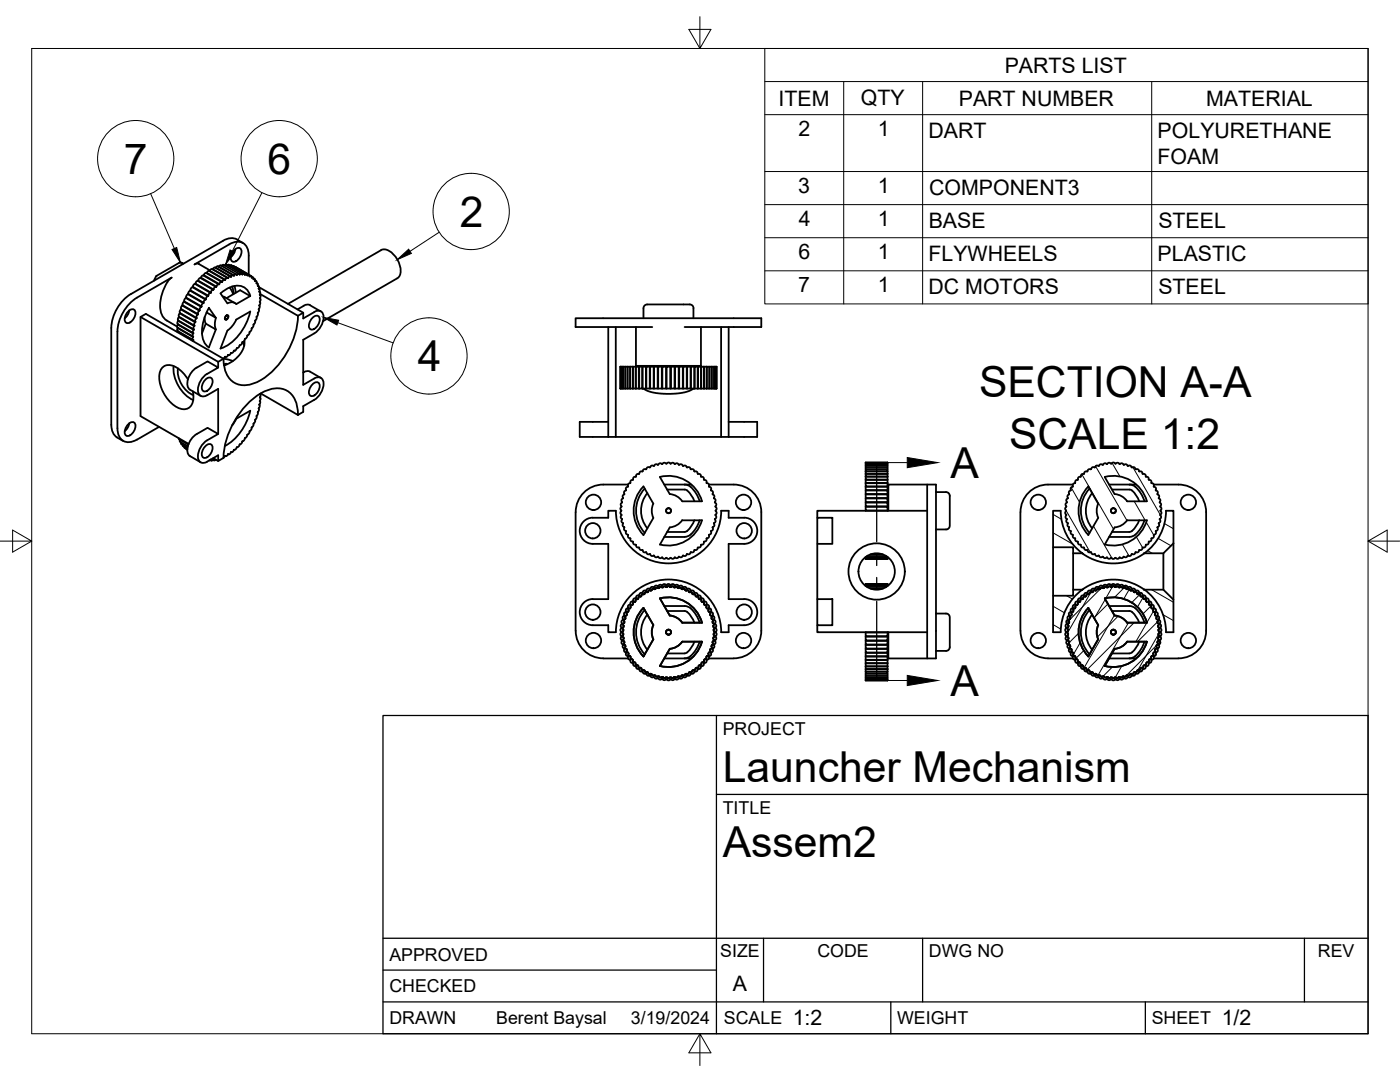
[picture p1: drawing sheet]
<svg xmlns="http://www.w3.org/2000/svg" width="279mm" height="216mm" viewBox="0 0 279 216" stroke-linecap="round" stroke-linejoin="round" font-family="sans-serif">
<defs><g id="words">
<g font-size="8.5">
<text x="24.7" y="34.7">7</text>
<text x="53.4" y="34.7">6</text>
<text x="91.8" y="45.3">2</text>
<text x="83.4" y="74.1">4</text>
<text x="195.4" y="79.3">SECTION A-A</text>
<text x="201.4" y="89.6">SCALE 1:2</text>
<text x="189.7" y="95.4">A</text>
<text x="189.7" y="138.8">A</text>
<text x="144.3" y="156">Launcher Mechanism</text>
<text x="144.3" y="171">Assem2</text>
</g>
<g font-size="4.3">
<text x="200.5" y="14.5">PARTS LIST</text>
<text x="155.4" y="21.1">ITEM</text>
<text x="171.8" y="21">QTY</text>
<text x="191.3" y="21.1">PART NUMBER</text>
<text x="240.7" y="21.1">MATERIAL</text>
<text x="159.4" y="27.2">2</text>
<text x="175.2" y="27.2">1</text>
<text x="185.3" y="27.5">DART</text>
<text x="231" y="27.5">POLYURETHANE</text>
<text x="231" y="32.6">FOAM</text>
<text x="159.3" y="38.5">3</text>
<text x="175.2" y="38.5">1</text>
<text x="185.4" y="38.8">COMPONENT3</text>
<text x="159.4" y="45.1">4</text>
<text x="175.2" y="45.1">1</text>
<text x="185.3" y="45.4">BASE</text>
<text x="231.2" y="45.4">STEEL</text>
<text x="159.3" y="51.8">6</text>
<text x="175.2" y="51.8">1</text>
<text x="185.3" y="52">FLYWHEELS</text>
<text x="231" y="52">PLASTIC</text>
<text x="159.3" y="58.4">7</text>
<text x="175.2" y="58.4">1</text>
<text x="185.3" y="58.7">DC MOTORS</text>
<text x="231.2" y="58.7">STEEL</text>
<text x="146.3" y="197.7">A</text>
<text x="158.2" y="204.6">1:2</text>
<text x="243.8" y="204.6">1/2</text>
</g>
<g font-size="3.5">
<text x="144.3" y="146.6">PROJECT</text>
<text x="144.3" y="162.3">TITLE</text>
<text x="77.7" y="191.7">APPROVED</text>
<text x="143.7" y="191">SIZE</text>
<text x="163.1" y="191">CODE</text>
<text x="185.4" y="191">DWG NO</text>
<text x="263" y="191">REV</text>
<text x="77.7" y="198">CHECKED</text>
<text x="77.7" y="204.4">DRAWN</text>
<text x="99" y="204.4">Berent Baysal</text>
<text x="125.9" y="204.4">3/19/2024</text>
<text x="144.5" y="204.4">SCALE</text>
<text x="179" y="204.4">WEIGHT</text>
<text x="229.8" y="204.4">SHEET</text>
</g>
</g></defs>
<!-- layer: Visible -->
<g fill="none" stroke="#000" stroke-width=".36">
<path d="M27.3 59.4a8.5 8.5 0 0 0-3.9 6.7M34.2 55.4l-6.9 4M34.3 55.4a7.7 7.7 0 0 0-2 7.4l.6 .9 2.4 1.5M36.6 52.6l-.7-.2-4.7 2.7-.5 .9M37.1 59.5l3.1 1.7-.3 .3v.4M37.1 59.5l-.3 .2v.4M37.1 59.4l3.1 1.8M37.5 58.7l3.1 1.8-.3 .3-.1 .4M37.5 58.7l-.3 .3-.1 .4M37.5 58.6l3.1 1.8M37.6 58.6l-.1 .1M38 58l-.3 .2-.1 .4"/>
<path d="M38 57.9l3.1 1.8M38 57.9l3 1.9-.3 .2-.1 .5M38.4 57.3l-.3 .2-.1 .4M38.4 57.3l3.1 1.8M38.5 57.2l3.1 1.8M38.8 52.8l6.9-4a2.38 2.38 0 0 1 2.8-.3 2.38 2.38 0 0 1 1.1 2.5v3.8M38.8 52.8l.9-.2 2.2 1.4M38.9 56.7l-.3 .1-.2 .5M39 56.6l3.1 1.8M39 56.6l3 1.8-.3 .2-.1 .4M39.5 56l3 1.8M39.5 56l-.3 .2-.2 .4"/>
<path d="M39.5 56l3.1 1.8M40 55.5l3.1 1.8-.3 .1-.2 .3M40.1 55.4l3.1 1.8M40.1 55.4l-.4 .2-.2 .4M40.6 55l3.1 1.7M40.6 55h-.3l-.2 .4M40.7 54.9l-.1 .1M41.3 54.5l3 1.7M41.3 54.4l-.1 .1M41.5 59.1l-.3 .2-.2 .5M41.6 59l-.1 .1M41.8 54.1l3 1.7"/>
<path d="M41.8 54.1h-.3l-.2 .3M41.9 54.1l3 1.7M42.3 53.7l3.1 1.8M42.3 53.7h-.2l-.3 .4M42.5 53.7l3 1.8M42.5 53.7h-.1M42.5 53.7l.2-.3h.2l3.1 1.8M42.6 57.8l-.3 .2-.3 .4M42.6 57.8h.1M43.1 53.4l3 1.8M43.1 53.4h-.1M43.1 53.4l.4-.3 3.2 1.9 .3-.3 .3 .1"/>
<path d="M43.7 56.7l-.3 .1-.3 .5M43.8 56.7h-.1M44 58.5a4.2 4.2 0 0 1 4.7-1.2l.9 1 .4 .8-2.8 1.6a1.39 1.39 0 0 0-1.8-.2zM44.1 53l3 1.7M44.1 53l-.5 .2M44.2 53l.4-.2 3.1 1.8M44.3 56.3l-3.1-1.8-.4 .2-.1 .2 3.1 1.8M44.4 56.2l-.1 .1a.42 .42 0 0 0-.5 .4M44.4 59.1l.5 .2M44.8 52.9l.4-.1 3 1.8M44.9 59.3l2 1.2M44.9 55.9a.38 .38 0 0 0-.5 .3"/>
<path d="M45 55.8l-.1 .1M45.4 52.9l.3-.1 3 1.8M45.6 55.5h-.4l-.2 .3M45.8 57.4l.4 .6 .3 .7M46.1 55.2h-.3l-.3 .3M46.2 52.9l3 1.8M46.2 52.9l-.3 .1M46.3 57.2l.3 1.5M46.5 53.1l3.2 1.7M46.7 55a.42 .42 0 0 0-.6 .2M46.8 57.1l.2 1.3M46.8 49.9a.79 .79 0 0 1 1.4 0 2.01 2.01 0 0 1-1.7 2.3 1.32 1.32 0 0 1 0-2z"/>
<path d="M47 49.7l-.3 .7-.6 .9M47 53.3l3.1 1.8M47.2 54.8h.1M47.3 47.8l1.2 .7M47.3 47.8a2.73 2.73 0 0 0-2.8 .2l-18.4 10.7a8.6 8.6 0 0 0-3.9 6.7v19.4a2.76 2.76 0 0 0 1.2 2.5M47.8 54.7l.1 .1M47.9 54.8l-.3-.2-.3 .2M48.3 54.8l-.1-.2-.3 .2M48.4 54.8h.1M48.4 54.8l.3-.2 .2 .2M48.8 54.8h.1M48.9 54.8l.3-.1 .2 .2"/>
<path d="M49.3 54.9h.1M49.4 55l.3-.2 .1 .3M49.8 55.1v.1M49.8 55.1h.3l.1 .3h.3l.1 .3M49.9 59.1l-2-1.2-2.7 1.6M50.2 55.2l.3 .2M50.6 55.6l.2 .1M50.6 55.7h.3v.4l.3 .1v.4M50.9 56l.2 .1M51.2 56.5l.2 .1M51.2 56.6h.3v.5l.2 .1-.1 .4M51.4 57l.2 .1"/>
<path d="M51.6 57.6l.2 .1M51.6 57.6l.2 .2-.1 .4M51.7 57.3l8.8 5.1v1.1l2.2-1.3a1.13 1.13 0 0 1 1.3-.1 1.13 1.13 0 0 1 .6 1.2 4.1 4.1 0 0 1-1.9 3.2l-2.2 1.3v9l2.2-1.3a1.13 1.13 0 0 1 1.3-.1 1.13 1.13 0 0 1 .6 1.2 4.1 4.1 0 0 1-1.9 3.2l-2.2 1.2v1.2l-1 .6-7.5-4.3M51.8 58.2l.1 .1M51.8 58.2l.1 .2v.5M51.8 58.2h.1M51.8 58.8a.51 .51 0 0 1 .1 .7M51.9 59.5v.1M51.9 59.6l.1 .2-.2 .4M51.9 58.7l7.6 4.3 1-.6M76 49.9l-18.5 10.7M76 49.9a2.48 2.48 0 0 1 2.9 1.3 3.9 3.9 0 0 1 .7 4l-15.1 8.9"/>
<path d="M23.4 66.1v19.4a2.39 2.39 0 0 0 1.2 2.5 2.39 2.39 0 0 0 2.7-.3l4.4-2.5M25.6 62.1a.79 .79 0 0 1 1.4 0 2.01 2.01 0 0 1-1.7 2.4 1.32 1.32 0 0 1 0-2.1zM25.8 61.9l-.2 .7-.7 .9M28 63.2l15.5 9M34.7 73a7.2 7.2 0 0 0 3.9 6.8M35.4 66l3.1 1.8M35.5 65.5l3.1 1.7-.2 .4 .2 .2M35.5 65.4h.1M35.5 65.5l-.2 .3 .1 .2M35.5 64.8l3.1 1.7-.2 .4 .2 .3M35.5 66.1l3.1 1.8-.1 .1M35.5 66.1l-.1 .2"/>
<path d="M35.5 64.7l-.2 .4 .1 .2 3.1 1.8M35.5 73.5a5.3 5.3 0 0 0 3.1 5.3M35.6 63.9l3.1 1.8M35.6 64l-.2 .4 .1 .3 3 1.7M35.6 64l3.1 1.8M35.7 63.3l-.2 .3 .1 .4M35.7 63.3l3.1 1.8M35.7 63.2l3.1 1.8M35.9 62.5l3.1 1.8M35.9 62.5v-.4l.2-.4 3.1 1.8M35.9 62.5l-.2 .4v.4M35.9 62.4l3.1 1.8"/>
<path d="M36.1 61.7l3.1 1.7M36.2 61.6l-.1-.3 .3-.3 3.1 1.7-.3 .4v.4M36.4 60.9l3.1 1.8M36.4 60.9v.1M36.7 60.2l3.1 1.8-.3 .3v.4M36.7 60.2l-.2 .3v.4M36.8 60.1l3 1.8M36.8 60.1l-.1 .1M37.5 75.7a5.3 5.3 0 0 0-4-2.9 2.09 2.09 0 0 0-1.7 2.5 7.2 7.2 0 0 0 4.2 6.2 1.92 1.92 0 0 0 2.6-1.9l-.1-1.5M37.9 77.8l2.1 1.2M38.6 67.8v.1M38.7 65.8a.48 .48 0 0 0-.1 .7"/>
<path d="M38.7 65.7v.1M38.8 65a.43 .43 0 0 0-.1 .7M39.2 63.5l-.2 .4v.4a.46 .46 0 0 0-.2 .6M39.2 73.4l2.2-1.3 2.1 1.2a6.6 6.6 0 0 0-3.3 2.4 2.97 2.97 0 0 0-.4 3 1.14 1.14 0 0 0 1.6 .2M39.2 73.4a3.9 3.9 0 0 0-1.7 3.8l.4 .6M39.5 62.7h.1M39.9 61.9l-.1 .1M40.9 63.2l.2 1.4M41 75.7a.79 .79 0 0 1 1.4 0 2.01 2.01 0 0 1-1.7 2.4 1.32 1.32 0 0 1 0-2zM41.1 64.6l2 1.1-1.4 3.6M41.1 64.6l-.8 1.9M41.3 78.9l2.2-1.3v9"/>
<path d="M41.7 61.4l1.4 2-1.9-1.1M41.7 61.4a7.7 7.7 0 0 0-.9 7l.9 .9M43.1 63.4l-.1 .5a2.7 2.7 0 0 0 .1 1.8M44.6 71.6l-1.1 .6v1.1M44.7 72.7l.3 .1M44.9 71.2l-.3 .3M45 71.2h.1M45 63.1l.4-.2 .2 .2-.2 .5-.4 .2-.1-.3zM45.3 72.7l-.2-.1-.3 .1M45.5 70.9l-.3 .3h-.2M45.5 70.8l.1 .1M46.1 70.5l-.3 .3-.3 .1"/>
<path d="M46.5 72.1l-1.9-.5-15.5-9-1.1 .6v19.8l9.7 5.6M47.1 63.8l2.9-1.6a10.2 10.2 0 0 1-6 7.3l1.4-3.6 1-.9zM47.3 69.4a.71 .71 0 0 1-.7 .6l-.2 .4h-.2M48.3 68.3l-.7 1-.3 .1M48.5 68.3l.2 .7M48.8 68l-.2 1.4-.7 1.3-1.5 1.4-1.7 .8M48.8 67.7l-.1 .4-.4 .2M49.8 66.3l-.1 .4-.8 1M50.9 64v.4l-.3 .4-.1 .4-.7 1.1M50.9 63.9v.1M51.4 62.5l.1 .3-.6 1.1M51.6 61.7l.1 .3-.3 .5"/>
<path d="M51.7 61l.1 .3-.2 .4M51.8 61h.1M51.8 60.9v.1M51.8 60.3a.4 .4 0 0 1 0 .6M51.8 60.3h.1M51.8 78.6l.1 .1M51.8 78.7l.2 .2-.1 .4a.55 .55 0 0 1-.1 .7M51.8 78.6v.1M51.9 79.3v.1M59.5 63a16.4 16.4 0 0 1-7.5 12.9 4.8 4.8 0 0 1-6.2-.3 6.1 6.1 0 0 1-1.2-4M60.6 61l-1.2 .7M61.9 74.2l2.1 1.2"/>
<path d="M61.9 60.9l2.1 1.2M61.9 74.2a1.32 1.32 0 0 0-1.4 .1M61.9 60.9a1.31 1.31 0 0 0-1.3 .1M62.4 76.7a.79 .79 0 0 1 1.4 0 2.01 2.01 0 0 1-1.7 2.3 1.32 1.32 0 0 1 0-2zM62.4 63.4a.79 .79 0 0 1 1.4 0 2.01 2.01 0 0 1-1.7 2.4 1.32 1.32 0 0 1 0-2.1zM121.4 65.3v21.9M122.9 65.3v21.9M123.8 77.5h.2M123.8 73.2h.2M123.8 73.2v4.3M124 77.5h.2M124 73.2h.2"/>
<path d="M124 73.2v4.3M124.2 77.5h.3M124.2 73.2h.3M124.2 73.2v4.3M124.5 77.5h.4M124.5 73.2h.4M124.5 73.2v4.3M124.9 77.5h.4M124.9 73.2h.4M124.9 73.2v4.3M125.3 73.2h.5M125.3 73.2v4.3"/>
<path d="M125.8 77.5h.1M125.8 73.2h.5M125.8 73.2v4.3h-.5M125.8 73.2v4.3M126.3 77.5h.1M126.3 73.2h.6M126.3 73.2v4.3h-.5M126.3 73.2v4.3M126.9 77.5h.1M126.9 73.2h.6M126.9 73.2v4.3h-.6M126.9 73h13"/>
<path d="M126.9 65.3v7.7M126.9 73.2v4.3M126.9 73l.2 .2M127.5 77.5h.1M127.6 73.2h.6M127.6 73.2l-.1 4.3h-.6M127.6 73.2v4.3M128.2 77.5h.1M128.2 73.2h.7M128.2 73.2v4.3h-.6M128.2 73.2v4.3M128.4 77.5l.8 .5 1.1 .3 2.6 .3 3.3-.2 1.4-.4 .8-.5"/>
<path d="M128.4 63.5v-2a1.21 1.21 0 0 1 1.6-.8h6.4a1.93 1.93 0 0 1 1.9 .5l.1 2.3M129 73.2l-.1 4.3h-.7M129.7 73.2h-.7l-.1 4.3M129.8 73.2l-.1 4.3h-.7M130.2 65.3h-15.3v-1.8h37v1.8h-15.3M130.5 73.2h-.7l-.1 4.3M130.5 73.2v4.3h-.7M131.3 73.2h-.8v4.3M131.4 73.2h-.1v4.3h-.8M132.1 73.2h-.7v4.3h-.1M132.2 73.2h-.1v4.3h-.7M132.9 73.2h-.7v4.3h-.1"/>
<path d="M133 77.5h.8M133 73.2h-.1v4.3h-.7M133.8 73.2h.1v4.3h-.1zM133.8 73.2h-.8v4.3h-.1M133.9 73.2h.7M134.7 73.2h-.1v4.3h-.7M135.4 73.2h-.7v4.3h-.1M135.6 73.2h-.2v4.3h-.7M136.3 73.2h-.7v4.3h-.2M136.4 73.2l-.1 4.3h-.7M137.1 73.2h-.7l-.1 4.3M137.1 73.2v4.3h-.7"/>
<path d="M137.8 73.2h-.7v4.3M137.9 77.5h.7M137.9 73.2l-.1 4.3h-.7M138.6 73.2h-.7l-.1 4.3M138.6 73.2h.1M138.6 73.2v4.3M138.6 77.5h.6M139.2 73.2h-.6v4.3M139.2 73.2h.1M139.2 73.2v4.3M139.3 77.5h.6M139.9 73.2h-.6l-.1 4.3"/>
<path d="M139.9 73.2h.1M139.9 65.3v7.7M139.9 73.2v4.3M139.9 73l-.2 .2M140 77.5h.5M140.5 73.2h-.5l-.1 4.3M140.5 73.2h.1M140.5 73.2v4.3M140.5 77.5h.5M141 73.2h-.5v4.3M141 73.2h.1M141 73.2v4.3"/>
<path d="M141.1 77.5h.4M141.5 77.5h.4M141.5 73.2h.4M141.5 73.2h-.4l-.1 4.3M141.5 73.2v4.3M141.9 77.5h.4M141.9 73.2h.4M141.9 73.2v4.3M142.3 77.5h.3M142.3 73.2h.3M142.3 73.2v4.3M142.6 77.5h.2"/>
<path d="M142.6 73.2h.2M142.6 73.2v4.3M142.8 77.5h.2M142.8 73.2h.2M142.8 73.2v4.3M143 73.2v4.3M143.9 65.3v21.9M145.4 65.3v21.9M23.3 87.3l1.3 .7M25.6 84.6a.79 .79 0 0 1 1.4 0 2.01 2.01 0 0 1-1.7 2.4 1.32 1.32 0 0 1 0-2zM25.8 84.5l-.2 .7-.7 .8M35.7 87.4v.2l1.9 1.1"/>
<path d="M35.9 87.7v.4M35.9 88.1l1.6 .9M36.1 88.2l.1 .4 1.2 .7M36.4 88.7l.1 .3M36.5 89l.9 .5M36.8 89.2v.2M36.8 89.4l.6 .3M37.1 89.5l.1 .1M37.2 89.6l.2 .1M41 89a.79 .79 0 0 1 1.4 0 2.01 2.01 0 0 1-1.7 2.4 1.32 1.32 0 0 1 0-2zM42 91.8l.2 .1M42 91.7l-.3 .2"/>
<path d="M42.5 91.8l.2 .1M42.6 91.4l.9 .6M42.6 91.7l-.3 .2-.3-.2M43.1 91.7l-.3 .2-.2-.2M44.9 91l-.3 .3M45.5 90.6l.1 .1M46.1 90.3l-.3 .3h-.2a.53 .53 0 0 1-.7 .4h.1M46.7 89.7v.1M46.7 89.7a.65 .65 0 0 1-.6 .6l.1-.1M47.2 89.3l-.2 .4h-.3M49.3 86.8l-.1 .4-.3 .2-.7 1.1-.3 .1-.3 .5-.4 .2M49.9 82l-2.7 1.6-.9 1.3"/>
<path d="M50 81.9a10.8 10.8 0 0 1-5.1 7.1M50.2 85.3l-.5 1.2-.4 .3M50.6 84.6l-.1 .4-.3 .3M50.6 84.5v.1M51.6 81.5l.1 .3-.5 1.1v.5l-.6 1.1M51.7 80.8l.1 .3-.2 .4M51.8 80.8h.1M51.8 80.7v.1M51.8 80.1a.4 .4 0 0 1 0 .6M51.8 80l.1 .1M59.5 82.8a4.8 4.8 0 0 0-3.4-5.3 7.6 7.6 0 0 0-5.9 2.3 16.8 16.8 0 0 0-5.6 11.6l-1.1 .6v-1.2l-2.1 1.3a1.13 1.13 0 0 1-1.4 .2 1.13 1.13 0 0 1-.5-1.2 4.1 4.1 0 0 1 1.8-3.2l2.2-1.3-2.1-1.2-2.2 1.2a3.8 3.8 0 0 0-1.7 3.8l.4 .6 2.1 1.2M121.4 84.2h-5.7v3h5.7"/>
<path d="M121.4 87.2h24M124.3 99.4a.61 .61 0 0 0-.2 .9 .54 .54 0 0 0-.1 .8 .56 .56 0 0 0 0 .9 .56 .56 0 0 0 0 .8M124.6 98.7l-.3 .2 .1 .5M125.3 96.7h-4.9a5.5 5.5 0 0 0-5.5 5.5M125.4 97a.61 .61 0 0 0-.5 .9 .54 .54 0 0 0-.3 .7M126.3 95.7a.62 .62 0 0 0-.5 .7l-.4 .2v.4M126.9 95.1a.52 .52 0 0 0-.5 .6M128.4 97.1l2 3.4-.3 1.4 .3 1.4M128.4 97.1a7 7 0 0 0 0 9.7l2-3.4M128.7 97.5a6.5 6.5 0 0 0 0 8.8M128.9 93.7a.54 .54 0 0 0-.7 .4 .56 .56 0 0 0-.7 .5l-.4 .1-.2 .4M129 93.6h-.1"/>
<path d="M129.2 98.4a5.5 5.5 0 0 0 0 7M130.5 93a.56 .56 0 0 0-.8 .3l-.5-.1-.2 .4M130.5 92.9l-.1 .1M131.7 95.2a7 7 0 0 1 8.4 4.8h-4a3.3 3.3 0 0 0-2.4-1.4l-2-3.4M132.1 92.6a.55 .55 0 0 0-.8 .1l-.4-.1-.3 .3M132.2 92.6h-.1M132.6 96.7h5.4M133 92.5a.54 .54 0 0 0-.8 .1M133.1 97.7h3.5M133.8 92.5h.1M133.8 92.5l-.4-.2-.3 .2M133.9 92.5a.53 .53 0 0 1 .8 .1 .54 .54 0 0 1 .9 .2 .53 .53 0 0 1 .8 .2"/>
<path d="M136.4 93a.55 .55 0 0 1 .8 .3 .52 .52 0 0 1 .7 .3M136.6 97.7a3.4 3.4 0 0 1 2 2.3M136.6 96.7l.7 .1 .5 .4M137.8 97.1l1.1 1.4 .7 1.5M137.9 93.7a.51 .51 0 0 1 .7 .4M138.6 94.1a.52 .52 0 0 1 .7 .5M139.3 94.6l.4 .1 .2 .4M139.9 95.1a.52 .52 0 0 1 .6 .6M140.5 95.7v.1M140.5 95.8a.54 .54 0 0 1 .6 .6 .51 .51 0 0 1 .4 .7M141.5 96.7h4.9a5.5 5.5 0 0 1 5.5 5.5v23.7a5.5 5.5 0 0 1-5.5 5.5h-4.9M141.5 97.1l.4 .3v.4"/>
<path d="M141.9 97.8v.1M141.9 97.9a.51 .51 0 0 1 .3 .7M142.2 98.7a.55 .55 0 0 1 .3 .8l.3 .3-.1 .4M145.4 84.2h5.7v3h-5.7M172.8 99.5v.7h4.3v.1M172.8 99.4l4.3 .1v.7M172.8 98.7v.7l4.3 .1M172.8 98.6l4.3 .1v.7M172.8 97.9v.7l4.3 .1M172.8 97.8l4.3 .1v.7M172.8 97.1v.7l4.3 .1M172.8 96.4v.6l4.3 .1"/>
<path d="M172.8 95.8v.6h4.3M172.8 95.1v.6l4.3 .1M172.8 94.6v.5h4.3M172.8 92.3v1.7h4.3v-1.7M172.8 92.3h4.3M172.8 94.5v.1M172.8 95.1h.1M172.8 95.7v.1M172.8 96.4h.1M172.8 97v.1M172.8 97.1h4.3M172.8 96.4h4.3"/>
<path d="M172.8 95.8h4.3M172.8 95.1h4.3M172.8 94.6h4.3M172.8 93.6h4.3M172.8 93.2h4.3M172.8 92.9h4.3M172.8 92.6h4.3M172.8 92.4h4.3M177.1 97.1v.7M177.1 96.4v.6M177.1 95.8v.6M177.1 95.1v.6"/>
<path d="M177.1 94.6v.5M177.1 94.5v-.5h-4.3v.5l4.3 .1M177.3 96.7l-.2 .2M185 96.7v34.7M186.8 98.2h2.1l.5 .2 .1 .5v6.3l-.5 .4h-2.2M213.4 98.7a.54 .54 0 0 0-.3 .8 .54 .54 0 0 0-.2 .8 .54 .54 0 0 0-.1 .8l-.2 .4 .2 .4M214.1 96.7h-4.9a5.5 5.5 0 0 0-5.5 5.5l-.1 23.7a5.5 5.5 0 0 0 5.6 5.5h4.9M215.1 95.7a.62 .62 0 0 0-.6 .7 .54 .54 0 0 0-.4 .7 .54 .54 0 0 0-.4 .8 .54 .54 0 0 0-.4 .7M215.7 95.1a.52 .52 0 0 0-.6 .6M216.3 94.5a.52 .52 0 0 0-.6 .6M217 94.1h-.5l-.1 .4M217.2 97.1l2 3.4-.3 1.4 .3 1.4"/>
<path d="M217.2 97.1a7 7 0 0 0 0 9.7M217.5 97.5a6.5 6.5 0 0 0 0 8.8M218 98.4a5.5 5.5 0 0 0 0 7M219.2 93a.56 .56 0 0 0-.8 .3 .55 .55 0 0 0-.7 .3 .55 .55 0 0 0-.7 .5M220.1 92.7a.63 .63 0 0 0-.9 .3M220.5 95.2l1.9 3.4M220.5 95.2a7 7 0 0 1 8.4 4.8M221.3 96.7h5.5M221.7 92.5a.54 .54 0 0 0-.8 .1l-.4-.2-.3 .3M221.7 92.5a.61 .61 0 0 1 .9 0l.5-.2 .3 .3M221.9 97.7h3.5a3.4 3.4 0 0 1 2 2.3M222.5 98.6l1.4 .4 1 1h4"/>
<path d="M223.4 92.6h.1M223.5 92.6a.54 .54 0 0 1 .8 .2 .53 .53 0 0 1 .8 .2M225.1 93a.55 .55 0 0 1 .8 .3 .52 .52 0 0 1 .8 .3M225.4 96.7h.3a4.7 4.7 0 0 1 2.7 3.3M226.7 93.7a.52 .52 0 0 1 .7 .4 .52 .52 0 0 1 .7 .5M228.1 94.6l.4 .1 .2 .4M228.6 95.1a.52 .52 0 0 1 .6 .6M229.2 95.7a.59 .59 0 0 1 .6 .7M229.8 96.4l.4 .2v.4M230.2 97l.1 .1M230.3 96.7h4.9a5.5 5.5 0 0 1 5.5 5.5v23.7a5.5 5.5 0 0 1-5.5 5.5h-4.9M230.3 97.1a.5 .5 0 0 1 .4 .8"/>
<path d="M230.7 97.9l.3 .2v.4M231 98.6h.1M231 98.7a.52 .52 0 0 1 .3 .8M231.3 99.5l.3 .3-.2 .4M114.9 102.2v23.7M118.3 103.3a2.61 2.61 0 0 0-2.6 2.6 2.61 2.61 0 0 0 2.6 2.6h3.1v11h-3.1a2.6 2.6 0 0 0-2.6 2.7 2.6 2.6 0 0 0 2.6 2.6h3.1v1.4h1.5M122.9 101.9h-1.5v1.4h-3.1M122.9 101.9a10.5 10.5 0 0 0 10.5 10.5 10.5 10.5 0 0 0 10.5-10.5M124 102.8a.52 .52 0 0 0 .2 .8 .54 .54 0 0 0 .1 .9M124.4 104.5a.52 .52 0 0 0 .2 .8 .54 .54 0 0 0 .3 .7 .54 .54 0 0 0 .5 .8M125.4 106.8a.52 .52 0 0 0 .4 .7 .55 .55 0 0 0 .5 .6M126.3 119.9a.62 .62 0 0 0-.5 .8l-.4 .1v.5"/>
<path d="M126.4 108.1a.52 .52 0 0 0 .5 .6 .53 .53 0 0 0 .7 .6 .55 .55 0 0 0 .7 .5M126.9 119.7l-.2 .4M127 119.6h.2M127.1 119.6l-.3 .1M127.3 119.5l-.1 .1M127.3 119.5v.1M127.3 119.5h.1M127.4 119.3v.2M127.9 119h-.3l-.2 .2M127.9 119h.1M128 119h-.1M128 118.9v.1"/>
<path d="M128 118.9h.1M128.2 118.3a.56 .56 0 0 0-.7 .5 .53 .53 0 0 0-.6 .6l-.4 .1-.1 .4M128.2 118.6l-.2 .3M128.3 109.8l.2 .4h.4M128.3 118.6h.1M128.3 118.5l-.1 .1M128.5 118.6h-.1M128.5 118.6h.1M128.7 118.3v.1M128.7 118.4l-.2 .2M128.9 117.9a.53 .53 0 0 0-.7 .4M128.9 110.2h.1"/>
<path d="M129 117.8l-.1 .1M129 110.2l.2 .4 .5-.1M129.2 118.2l-.3-.1-.2 .2M129.3 118.1l-.1 .1M129.4 117.9l-.1 .2M129.6 117.8l-.2 .1M129.6 117.8h.4M129.7 110.5v.1M129.8 110.6a.5 .5 0 0 0 .7 .3M130.1 117.7l-.1 .1M130.5 117.2a.58 .58 0 0 0-.8 .3h-.5l-.2 .3M130.6 110.9a.5 .5 0 0 0 .8 .2l.3 .3 .4-.2"/>
<path d="M130.7 117.6h-.2a.26 .26 0 0 0-.2-.1 .26 .26 0 0 0-.2 .2M130.8 117.5l-.1 .1M131.2 117.3h.1M131.2 117.3h-.3l-.1 .2M131.3 117l-.4-.1-.3 .3M131.3 117.3l.1 .1M131.4 117.4h.1M131.5 117.3l-.1 .1M131.6 117.3h-.1M131.7 117.2l-.1 .1M131.7 119.4a7 7 0 0 1 8.4 4.9l-4-.1-1-.9-1.4-.5zM131.9 117.1l-.2 .1"/>
<path d="M131.9 117.1h.1M132 117.1l.1 .1M132.1 111.2h.1M132.1 116.8a.55 .55 0 0 0-.8 .2M132.2 116.8h-.1M132.2 111.3a.52 .52 0 0 0 .8 0 .54 .54 0 0 0 .9 0M132.2 117.2h.1M132.4 117.1l-.2 .1M132.4 117.1v.1M132.6 107.1h4M132.7 117h-.3M132.7 117h.1"/>
<path d="M132.8 117l.1 .1M133 117.1h-.1M133.1 106.2h3.5M133.2 117.1l-.2 .1M133.2 117v.1M133.5 116.9l-.2 .1M133.5 116.9l.3 .3M133.8 117.1h.1M133.9 116.7a.63 .63 0 0 0-1 0l-.4-.2-.3 .3M133.9 116.7a.49 .49 0 0 1 .8 .1 .54 .54 0 0 1 .8 .2M134 117l-.1 .1M134.1 117l.3 .2"/>
<path d="M134.1 117h-.1M134.4 117.1l.1 .1M134.5 117.2h.1M134.9 117.1h.2M134.9 117.1l-.4 .1M135.1 117.1l.1 .1M135.1 117.2l.1 .1M135.2 117.3h.1M135.4 117.4h.1M135.6 117l.4-.1 .3 .3M135.9 117.3l-.5 .1M135.9 117.3l.1 .1"/>
<path d="M135.9 117.3l.1 .2M136 117.5h.1M136.1 117.6h.1M136.1 103.8h4M136.3 117.2a.58 .58 0 0 1 .8 .3 .53 .53 0 0 1 .8 .4M136.4 117.5l-.3 .1M136.5 117.5h.1M136.5 117.5h-.1M136.6 117.5l.1 .2M136.7 117.7l.1 .1M136.8 117.8h.2M137.1 110.6a.54 .54 0 0 1-.8 .3 .52 .52 0 0 1-.9 .2 .55 .55 0 0 1-.8 .2l-.3 .2-.4-.2"/>
<path d="M137.1 117.8l-.1 .1M137.1 110.5v.1M137.2 117.8h.2M137.2 117.8h-.1M137.4 117.8v.1M137.4 117.9l.1 .2M137.5 118.1l.1 .1M137.8 106.7l-.5 .3-.7 .1M137.9 110.2a.52 .52 0 0 1-.7 .3M137.9 118.1l.2 .1M137.9 117.9a.5 .5 0 0 1 .7 .4M137.9 118.1l-.3 .1"/>
<path d="M138.1 118.2v.1M138.1 118.3v.1M138.1 118.4l.1 .1M138.2 118.5l.1 .1M138.3 118.6h.1a.25 .25 0 0 1 .3 0 .25 .25 0 0 1 .1 .3M138.6 109.8l-.2 .4h-.5M138.6 103.8a3.4 3.4 0 0 1-2 2.3M138.6 109.7l-.1 .1M138.6 118.3a.52 .52 0 0 1 .7 .5M138.8 118.9h.1M138.8 118.9l.1 .1M138.9 119h.1"/>
<path d="M138.9 119l.5 .1v.3l.3 .2M139.3 109.2a.52 .52 0 0 1-.7 .5M139.3 118.8l.4 .1 .2 .4M139.6 103.8l-.7 1.6-1.1 1.3M139.8 119.6h-.2M139.8 119.6l.2 .1v.2M139.9 119.3a.59 .59 0 0 1 .6 .7M139.9 108.8l-.2 .4h-.4M140 119.9v.1M140.1 103.8a7 7 0 0 1-8.4 4.8l2-3.4 1.4-.4 1-1M140.5 108.1a.52 .52 0 0 1-.6 .6M140.5 108.1h.1"/>
<path d="M141.5 106.7a.58 .58 0 0 1-.5 .8l-.1 .4-.4 .1M141.9 106v.5l-.4 .2M141.9 105.9v.1M142.7 100.2a.61 .61 0 0 1 .1 .9l.2 .4-.2 .4M142.7 103.6a.54 .54 0 0 1-.2 .9 .53 .53 0 0 1-.3 .8l.1 .4-.4 .2M142.8 102.8a.5 .5 0 0 1-.1 .8M142.8 101.9v.1M142.8 102a.51 .51 0 0 1 0 .8M143.9 101.9h1.5v1.4h3.1M148.5 108.5h-3.1v11h3.1M148.5 119.5a2.61 2.61 0 0 1 2.6 2.6 2.61 2.61 0 0 1-2.6 2.7M148.5 103.3a2.61 2.61 0 0 1 2.6 2.6 2.61 2.61 0 0 1-2.6 2.6"/>
<path d="M163.1 119.5h3v5.3h-3zM163.1 103.3h3v5.2h-3zM163.1 108.5v11M172.8 111.4v.1M172.8 111.2v.2M172.8 111.1v.1M172.8 101.1v.8h4.3M172.8 101v.1h4.3v.8M172.8 100.3v.7h4.3v.1M172.8 100.2v.1h4.3v.7M172.8 116.6v.1M172.8 116.7v.1"/>
<path d="M172.8 116.8v.1M172.8 101.9h.1M172.8 111.5h4.3M172.8 116.6h4.3M172.8 111.4h4.3M172.8 111.2h4.3M172.8 116.7h4.3M172.8 116.8h4.3M173 111h3.9M173 117.1h3.9M173.7 110.6h2.5M173.7 117.4h2.5"/>
<path d="M177.1 111.4v.1M177.1 111.2v.2M177.1 111.1v.1M177.1 116.6v.1M177.1 116.7v.1M177.1 116.8v.1M177.3 101.9v-5.2h9.5v34.7h-9.5M185 101.9h-21.9v1.4M210.2 109.2v9.7M211.7 101.9h-1.5v7.3h4v1.2h1.8l.8 .6 1.7 .7 1.4 .5 1.4 .2h1.8l1.8-.3 1.9-.8 1.5-.9M211.7 101.9a10.5 10.5 0 0 0 4.3 8.5M212.8 101.9v.1"/>
<path d="M212.8 102a.53 .53 0 0 0 0 .8M212.8 102.8a.52 .52 0 0 0 .1 .8 .54 .54 0 0 0 .2 .9 .55 .55 0 0 0 .3 .8 .54 .54 0 0 0 .3 .7 .54 .54 0 0 0 .4 .8 .53 .53 0 0 0 .5 .7 .55 .55 0 0 0 .5 .6M214.2 110.4v7.3M215.1 108.1a.52 .52 0 0 0 .6 .6M215.7 119.3a.61 .61 0 0 0-.6 .7 .55 .55 0 0 0-.6 .7l-.4 .1v.5M215.7 108.8a.52 .52 0 0 0 .6 .5M215.8 119.6h.1M215.8 119.6l-.2 .4M216 117.6a10.5 10.5 0 0 0-4.3 8.5M216.2 119.3v.1l-.3 .2M216.2 119.1v.1M216.3 118.8a.52 .52 0 0 0-.6 .5"/>
<path d="M216.4 109.3l.1 .4h.5M216.7 119l-.5 .2M216.7 119h.1M216.8 118.7v.2M216.8 118.9l-.1 .1M217 109.7v.1M217 118.3l-.5 .1-.1 .3M217 109.8a.51 .51 0 0 0 .8 .4l.2 .4 .4-.1M217.3 118.6l-.3-.1-.2 .2M217.4 118.5l-.1 .1M217.4 118.3v.1M217.5 118.4l-.1 .1"/>
<path d="M217.7 118.1l.2 .1M217.8 118.1l-.3 .2M218.1 118.1l-.1 .1M218.2 117.9l-.1 .2M218.4 117.8h.3M218.4 117.8l-.2 .1M218.4 110.5l.1 .1M218.5 110.6a.5 .5 0 0 0 .8 .3 .52 .52 0 0 0 .8 .2M218.7 117.8v.1M218.9 117.7l-.2 .1M218.9 117.6v.1M219.2 103.4l-2 3.4"/>
<path d="M219.2 117.5l.2 .1M219.2 117.5l-.3 .1M219.3 117.2a.59 .59 0 0 0-.9 .3 .55 .55 0 0 0-.7 .4 .53 .53 0 0 0-.7 .4M219.5 117.6h.1M219.6 117.5h-.1M220 117l-.4-.1-.3 .3M220 117.3a.25 .25 0 0 0-.2 0 .25 .25 0 0 0-.2 .2M220.1 117.3l.1 .1M220.1 117h-.1M220.2 111.1a.52 .52 0 0 0 .8 .1l.3 .3 .4-.2M220.2 117.4h.1M220.3 117.3l-.1 .1"/>
<path d="M220.4 117.3h-.1M220.4 117.2v.1M220.7 117.1h.1M220.7 117.1l-.3 .1M221.3 117l-.2 .2-.4-.1M221.3 117h.3M221.3 107.1h4.1M221.6 117l.1 .1M221.7 116.7a.52 .52 0 0 0-.8 .1l-.4-.1-.3 .3M221.7 111.3a.53 .53 0 0 0 .8 0M221.8 117.1h-.1M221.9 106.2h3.5"/>
<path d="M222 117l-.3 .2M222 117h.3M222.4 117l.1 .1M222.5 116.7a.53 .53 0 0 0-.8 0M222.5 116.7a.54 .54 0 0 1 .9 .1M222.8 117l-.2 .1M222.9 117h-.1M222.9 117h.3M223.1 117.1l.1 .1M223.2 117.1l.2 .1M223.4 116.8h.1M223.4 117.2h.1"/>
<path d="M223.4 111.3a.54 .54 0 0 1-.9 0M223.5 111.2h-.1M223.5 116.8a.52 .52 0 0 1 .8 .2M223.7 117.1l-.2 .1M223.7 117.1l.2 .1M223.9 117.2l.1 .1M224.1 117.3h.1M224.3 117l.4-.1 .3 .3M224.4 117.3l-.2 .1-.2-.1M224.5 117.2l-.1 .1M224.5 117.2l.2 .3M224.8 117.5l.1 .1"/>
<path d="M224.9 103.8h4M224.9 117.6h.2a.24 .24 0 0 1 .2-.1 .24 .24 0 0 1 .2 .2M224.9 103.8l-1 1-1.4 .4M225 117.2a.6 .6 0 0 1 .9 .3 .52 .52 0 0 1 .8 .4M225.5 117.7l.3 .1M225.8 117.9l.2-.1 .2 .1M225.8 110.6a.54 .54 0 0 1-.8 .3 .52 .52 0 0 1-.8 .2l-.3 .3-.4-.2M225.9 110.5l-.1 .1M226.2 117.9l.1 .2M226.3 118.1l.1 .1M226.4 118.2l.3-.1 .2 .2M226.7 110.2a.52 .52 0 0 1-.8 .3"/>
<path d="M226.7 117.9a.5 .5 0 0 1 .7 .4M226.9 118.4l.1 .2M226.9 118.3v.1M227.1 118.6h.1M227.2 118.6l.1-.1 .2 .2M227.3 109.8l-.2 .4h-.4M227.4 103.8a3.4 3.4 0 0 1-2 2.3M227.4 118.3a.52 .52 0 0 1 .7 .5M227.5 118.7l.1 .2M227.6 118.9v.1M227.6 119h.3M227.7 119h.1"/>
<path d="M227.9 119l.3 .2 .1 .3M228.1 109.2a.6 .6 0 0 1-.8 .6M228.1 118.8a.53 .53 0 0 1 .6 .6l.4 .1 .1 .4M228.3 119.5v.1M228.3 119.5l.1 .1M228.3 117.7l-1.5-1-1.9-.7-1.8-.3h-1.8l-1.4 .2-1.4 .4-1.7 .8-.8 .6h-1.8v1.2h-4v7.3h1.5M228.4 117.6l3.8 .1 2 2v6.5h-1.5a10.4 10.4 0 0 0-4.3-8.6zM228.4 103.8a5 5 0 0 1-2.7 3.3h-.3M228.5 119.6h-.1M228.5 119.6l.3 .1-.1 .2M228.8 119.9v.2M228.9 103.8a7 7 0 0 1-8.4 4.8l1.9-3.4"/>
<path d="M229.2 119.9a.59 .59 0 0 1 .6 .8M229.2 108.1a.54 .54 0 0 1-.5 .7l-.2 .4h-.4M229.8 107.4a.59 .59 0 0 1-.6 .7M230.2 106.8v.4l-.4 .2M230.3 106.7l-.1 .1M230.7 105.9a.5 .5 0 0 1-.4 .8M231 105.3v.4l-.3 .2M231.3 104.4a.59 .59 0 0 1-.3 .9M231.4 100.2a.61 .61 0 0 1 .2 .9 .51 .51 0 0 1 0 .9M231.4 103.6l.2 .5-.3 .3M231.6 102.8a.5 .5 0 0 1-.2 .8M231.6 102a.51 .51 0 0 1-.1 .8"/>
<path d="M232.2 110.4v7.3M234.2 108.4v-6.5h-1.5a10.4 10.4 0 0 1-4.3 8.5M234.2 108.4l-2 2h-3.9M234.2 108.4v11.3M114.9 125.9a5.5 5.5 0 0 0 5.5 5.5h4.9M122.9 126.1a10.5 10.5 0 0 1 10.5-10.5 10.5 10.5 0 0 1 10.5 10.5M124.1 124.5a.53 .53 0 0 0-.1 .8 .54 .54 0 0 0 0 .9 .56 .56 0 0 0 0 .8 .56 .56 0 0 0 .2 .9 .53 .53 0 0 0 .1 .8M124.2 124.4l-.1 .1M124.2 126.1v.1M124.2 126.2l.1 .1M124.2 126.9l.1 .2M124.2 126.3l.2 .1"/>
<path d="M124.2 125.3l.1 .2M124.3 125.5l.1 .3M124.3 126l-.1 .1M124.3 125.2h-.1M124.3 127.1l.2 .1M124.3 123.6a.53 .53 0 0 0-.1 .8M124.4 124.7l.1 .2-.2 .3M124.4 125.9l-.2 .1M124.4 124.5v.2M124.4 128.7l-.1 .4 .3 .3M124.4 127.6v.3M124.4 126.4v.1"/>
<path d="M124.4 126.5l-.2 .3M124.4 127.9l.1 .1M124.4 125.8v.1M124.5 127.3v.1M124.5 127.4l-.1 .2M124.5 128.3v.3l.2 .1M124.5 127.9l.1 .4M124.6 129.4v.1M124.6 124v.3l-.2 .2M124.6 128.3l-.1 .1M124.6 129.5a.54 .54 0 0 0 .4 .8 .54 .54 0 0 0 .4 .7M124.7 128.7l.2 .3-.1 .1"/>
<path d="M124.8 123.2v.3M124.8 129.1v.3l.3 .1M124.8 123.5l-.1 .1a.27 .27 0 0 0-.2 .2 .27 .27 0 0 0 .1 .2M124.9 122a.59 .59 0 0 0-.3 .9l-.3 .3 .1 .4M125.1 129.5v.3M125.1 122.8l-.3 .1v.3M125.1 129.8v.3l.2 .1M125.1 122.5v.3M125.3 121.4l-.4 .2 .1 .4M125.3 130.2l.2 .2M125.3 122.1l-.2 .2v.2M125.4 121.3l-.1 .1"/>
<path d="M125.4 131a.52 .52 0 0 0 .4 .7l.1 .4 .4 .2M125.4 122.1h-.1M125.4 121.7l.1 .1M125.4 121.6v.1M125.5 130.5a.34 .34 0 0 0 .3 .5l.1 .1M125.5 121.9l-.1 .2M125.5 121.8v.1M125.5 130.4v.1M125.5 121.5l-.1 .1M125.6 121.4h.1M125.6 121.4l-.1 .1M125.8 131.3l.5 .4"/>
<path d="M125.9 131.1l-.1 .2M125.9 131v.1M126.1 120.8l-.3 .1 .1 .3-.2 .2M126.3 120.4v.2M126.3 132.3v.1M126.3 120.6l-.2 .2M126.3 132l.2 .1M126.3 131.9v.1M126.3 131.7v.2M126.3 120.3v.1M126.4 132.4a.52 .52 0 0 0 .5 .6M126.5 120.1l-.2 .2"/>
<path d="M126.6 132.1l-.1 .1M126.6 132.1l.2 .2M126.7 120.1h-.2M126.7 120.1h.1M126.8 132.3v.1M126.8 132.5l.1 .1M126.8 132.6l.3 .1M126.9 132.4l-.1 .1M126.9 133a.53 .53 0 0 0 .7 .5 .52 .52 0 0 0 .7 .5l.2 .4h.4M127 132.7h.3l.1 .4M127.4 133l.2 .2 .4 .2M128 133.3l.2 .4"/>
<path d="M128.2 133.7h.1M128.4 133.7l-.1 .1M128.4 133.7h.1M128.4 131a7 7 0 0 1 0-9.7l2 3.4-.3 1.4 .3 1.5-2 3.4M128.5 133.7l.1 .1M128.6 133.8l.1 .1a.24 .24 0 0 0 .1 .2 .24 .24 0 0 0 .3 0M128.7 121.7a6.5 6.5 0 0 0 0 8.9M128.9 134.4l.1 .1M129 134.5a.53 .53 0 0 0 .8 .3 .53 .53 0 0 0 .7 .3M129.2 134.1h-.1M129.2 134.1l.3 .4 .4-.1M129.2 122.6a5.5 5.5 0 0 0 0 7.1"/>
<path d="M129.9 134.4l.1 .1M130 134.5l.1 .1M130.1 134.6l.2 .2 .3-.1 .2 .1M130.6 135.1a.55 .55 0 0 0 .8 .2l.3 .3 .4-.1M130.8 134.8l.1 .1M130.9 134.9l.3 .1M131.3 135h-.1M131.4 134.9l.5 .3M131.4 134.9h-.1M132 135.2h-.1M132.1 135.5h.1M132.2 135.5l.3 .2 .4-.2"/>
<path d="M132.4 135.1h-.3l-.1 .1M132.4 135.1v.2M132.4 135.2l.3 .1M132.6 131.4h5.4M132.6 120.9h4M132.8 135.2l-.1 .1M132.9 135.1l.3 .1M132.9 135.5h.1M132.9 135.1v.1M133.1 135.5l.3 .3 .4-.3M133.1 130.4h3.5M133.1 121.9h3.5"/>
<path d="M133.2 135.2v.1M133.3 135.3h.2M133.7 129.5l1.4-.5 1-1h4a7 7 0 0 1-8.4 4.9zM133.9 135.5h-.1M133.9 135.1l-.4 .2M133.9 135.1l.1 .1M134 135.2v.1M134.4 135.1l-.1 .2h-.3M134.4 135.1h.3l.1 .1M134.8 135.2h.3M135.3 135h.6M135.3 135l-.2 .2"/>
<path d="M136 134.9l-.1 .1M136.4 134.8l-.2-.1-.3 .2M136.4 134.8h.1M136.6 134.8h-.1M136.6 121.9a3.4 3.4 0 0 1 2 2.4M136.6 120.9l.7 .1 .5 .4M136.9 134.4l-.3 .3M136.9 134.4h.1M137 134.5h.1M137.1 134.5h.1M137.4 134.4l-.2 .1M137.4 134.4h.1"/>
<path d="M137.6 134.1l-.2 .3M137.7 134.1h.1M137.7 134.1h.2M137.8 130.9l-.5 .3-.7 .2M137.8 121.4l1.1 1.3 .7 1.6M137.9 134.4a.6 .6 0 0 1-.8 .4 .55 .55 0 0 1-.8 .3 .55 .55 0 0 1-.9 .2 .54 .54 0 0 1-.8 .2l-.3 .2-.4-.2M138.1 134.1h-.2M138.2 133.8l-.1 .3M138.3 133.7l-.1 .1M138.4 133.7l.1 .1M138.4 133.7h-.1M138.6 128a3.4 3.4 0 0 1-2 2.4"/>
<path d="M138.6 134a.51 .51 0 0 1-.7 .4M138.8 133.3v.3l-.3 .1M139.3 133.5a.52 .52 0 0 1-.7 .5M139.4 132.8l-.1 .4-.5 .2M139.6 128l-.7 1.6-1.1 1.3M139.9 133l-.2 .4-.4 .1M140 132.4v.1M140 132.5l-.1 .2-.5 .1M140 132.3v.1M140 120l.1 .1M140.1 120.1h.1M140.1 120.1h.3l.1 .3"/>
<path d="M140.2 132.1l-.2 .2M140.5 131.7v.2M140.5 131.9l-.1 .2h-.2M140.5 132.3a.59 .59 0 0 1-.6 .7M140.5 120.4v.2l.2 .2M140.5 120a.5 .5 0 0 1 .5 .7l.5 .1v.5M140.7 120.8l.3 .1-.1 .3 .2 .2M140.9 131.1l.1 .2M141 131v.1M141 131.3l-.5 .4M141.1 121.4h.1M141.1 130.9l-.2 .2"/>
<path d="M141.3 121.4v.1M141.3 121.5l.1 .1M141.4 130.7l-.3 .2M141.4 121.7v.4M141.4 130.6v.1M141.4 121.6v.1M141.4 122.1h.1M141.5 121.3v.1M141.5 122.1l.2 .1M141.5 130.9a.58 .58 0 0 1-.5 .8l-.1 .4-.4 .2M141.5 130.2l-.1 .2v.2M141.5 121.4l.4 .2v.4"/>
<path d="M141.7 122.2v.5l.3 .2M141.7 130.1l-.2 .1M141.9 122v.1M141.9 130.3v.4l-.4 .2M141.9 130.2v.1M141.9 122.1a.51 .51 0 0 1 .3 .8 .53 .53 0 0 1 .3 .8l.3 .3-.1 .4M142 123.4v.1M142 128.9v.5M142 128.8v.1M142 122.9v.5M142 129.4l-.3 .2v.5M142 123.5l.3 .2"/>
<path d="M142.1 128.7l-.1 .1M142.2 128.3l.1 .1M142.2 129.5l.1 .4-.4 .3M142.2 128v.3M142.2 124.3l.3 .2M142.2 124v.3M142.2 129.4v.1M142.3 123.7v.1M142.3 128.6l-.2 .1M142.3 127.9l-.1 .1M142.3 128.3v.1M142.3 128.4v.2"/>
<path d="M142.3 123.8l-.1 .2M142.3 127.4l.2 .2-.1 .3M142.3 127.3v.1M142.4 127.9l-.1 .1M142.4 124.5l-.1 .4 .2 .3M142.5 127.1l-.2 .1M142.5 125.2h.1M142.5 125.5l-.1 .2a.57 .57 0 0 1 0 .9l.2 .2M142.6 125.3l-.1 .2M142.6 126.9v.1M142.6 127l-.1 .1M142.7 124.4v.1"/>
<path d="M142.7 127.9a.51 .51 0 0 1-.2 .8l.1 .4-.4 .3M142.7 124.5a.52 .52 0 0 1 .1 .8l.2 .4-.2 .4M142.8 126.1v.1M142.8 126.2a.54 .54 0 0 1 0 .8 .51 .51 0 0 1-.1 .9M148.5 124.8h-3.1v1.4h-1.5M163.1 124.8v1.4h21.9M172.8 126.2h4.3M172.8 126.2v.7h4.3v-.7M172.8 126.9v.1h4.3v-.1M172.8 127v.8h4.3v-.8M172.8 127.8v.1h4.3v-.1M172.8 127.9v.7h4.3v-.7"/>
<path d="M172.8 128.6h4.3M172.8 128.7v.7h4.3v-.7M172.8 129.4h4.3M172.8 129.5v.7h4.3v-.7M172.8 130.2h4.3M172.8 130.3v.6M172.8 130.9h4.3M172.8 131v.7M172.8 131.7h4.3M172.8 131.7v.6M172.8 132.3h4.3M172.8 132.4v.5"/>
<path d="M172.8 132.9h4.3M172.8 133v.5M172.8 133.5h4.3M172.8 133.5v.5h4.3v-.5M172.8 135.7v-1.7h4.3v1.7M172.8 135.7h4.3M172.8 134.5h4.3M172.8 134.9h4.3M172.8 135.2h4.3M172.8 135.4h4.3M172.8 135.6h4.3M177.1 130.3v.6"/>
<path d="M177.1 131v.7M177.1 131.7v.6M177.1 132.4v.5M177.1 133v.5M177.3 126.2v5.2l-.2-.2M186.8 122.4h2.2l.3 .2 .2 .5v6.3l-.6 .5h-2.1M212.8 126.1v.1M212.8 126.2a.56 .56 0 0 0 0 .8 .55 .55 0 0 0 .1 .9 .54 .54 0 0 0 .2 .8l-.1 .4 .4 .3M212.9 124.5a.55 .55 0 0 0-.1 .8l-.2 .4 .2 .4M212.9 124.4v.1M213 126.9l.1 .2M213 125.5l.2 .2-.2 .5 .2 .4-.2 .2"/>
<path d="M213 125.3l.1 .2M213.1 127.1l.2 .1M213.1 124.6l.2 .3M213.1 127.7l.1 .2M213.2 124.5l-.1 .1M213.2 127.9l.1 .1M213.2 127.3l.1 .1M213.3 124.9l-.3 .3M213.3 127.4l-.2 .3M213.3 124.4l-.2 .1M213.3 128.3l.2 .4M213.3 127.9l.1 .1"/>
<path d="M213.3 129.4l.1 .1M213.4 128l-.1 .4M213.4 124.3h-.1M213.4 129.5a.53 .53 0 0 0 .3 .8 .54 .54 0 0 0 .4 .7 .53 .53 0 0 0 .5 .7l.1 .4 .4 .2M213.5 128.7l.1 .2M213.5 123.1l.1 .3M213.5 129.2l.2 .3M213.6 123.5l-.3 .2 .1 .6M213.6 123.4v.1M213.6 128.9l-.1 .3M213.7 122a.61 .61 0 0 0-.4 .9 .56 .56 0 0 0-.2 .8l-.3 .3 .1 .4M213.7 122.9l-.2 .2"/>
<path d="M213.8 129.5l.1 .2-.1 .2M213.8 122.4l.1 .2-.1 .2M213.8 122.3v.1M213.8 129.9h.1M213.8 130l.4 .2v.4M214.1 121.4l-.4 .2v.4M214.1 121.3v.1M214.2 122.1l-.4 .2M214.2 121.7l-.1 .4M214.2 121.6v.1M214.2 130.6l.1 .2M214.3 130.8l.2 .1"/>
<path d="M214.3 121.5l-.1 .1M214.3 121.4h.2M214.3 121.4v.1M214.5 130.9l.1 .2M214.6 120.9l.1 .3-.2 .2M214.6 131.3l.5 .4M214.6 131.1v.2M214.6 131v.1M214.9 120.8l-.3 .1M215.1 120.4v.1l-.2 .3M215.1 132.3a.61 .61 0 0 0 .6 .7M215.1 131.9l.3 .2"/>
<path d="M215.1 131.7v.2M215.4 132.1l.2 .2M215.5 120.1l-.3 .1-.1 .2M215.5 120.1h.1M215.6 120l-.1 .1M215.6 132.3v.1M215.6 132.5l.2 .2 .4 .1M215.6 132.4v.1M215.7 133a.52 .52 0 0 0 .6 .5M216.2 132.8v.3M216.2 133v.1M216.2 133.1l.6 .3"/>
<path d="M216.4 133.5l.1 .4 .5 .1M216.8 133.3v.1M216.8 133.4v.1M216.8 133.5l.3 .2M217 134a.62 .62 0 0 0 .8 .5 .54 .54 0 0 0 .7 .3 .56 .56 0 0 0 .8 .3 .55 .55 0 0 0 .8 .2M217.2 133.7l-.1 .1M217.2 133.7h.1M217.2 121.3l2 3.4-.3 1.4 .3 1.5-2 3.4M217.2 121.3a7 7 0 0 0 0 9.7M217.3 133.7l.1 .1M217.4 133.8l.1 .1M217.4 133.9v.1"/>
<path d="M217.5 121.7a6.5 6.5 0 0 0 0 8.9M217.5 134l.3 .1M217.8 134.1l-.1 .1M217.9 134.1h.1M218 134.1l.2 .3h.5M218 122.6a5.5 5.5 0 0 0 0 7.1M218.7 134.4l.1 .1M218.8 134.5l.1 .2M218.9 134.7l.3 .1M219.5 134.8h-.3M219.6 134.8v.1M219.6 134.9l.4 .1"/>
<path d="M220.1 134.9l.7 .3M220.2 135.3a.52 .52 0 0 0 .8 .2l.3 .2 .4-.2M220.7 135.2l.4-.1 .2 .2M221.3 120.9l4.4 .1a4.7 4.7 0 0 1 2.7 3.3M221.3 131.4h5.5M221.6 135.2l-.3 .1M221.7 135.1l.3 .2M221.7 135.5a.61 .61 0 0 0 .9 0M221.7 135.1l-.1 .1M221.9 121.9h3.5a3.4 3.4 0 0 1 2 2.4M222 135.3h.3M222.4 122.8l-1.9-3.4a7 7 0 0 1 8.4 4.9"/>
<path d="M222.5 122.8l1.4 .5 1 .9h4M222.7 135.1l-.3 .2M222.7 135.1v.1M222.7 135.2h.5M223.2 135.1l-.1 .2M223.4 135.5l-.3 .2-.4-.2M223.4 135.1h-.2M223.5 135.1l.1 .1M223.5 135.5h-.1M223.6 135.2h.1M224.4 135l-.2-.1-.5 .3M224.4 135h.1"/>
<path d="M224.7 134.9l-.2 .1M225.7 134.4l-.3 .4-.4-.1-.3 .2M225.7 134.4h.1M226.2 134.4l-.4 .1M226.4 134.1l-.2 .3M226.4 134.1h.1M226.7 134.4a.6 .6 0 0 1-.9 .4 .54 .54 0 0 1-.8 .3 .55 .55 0 0 1-.8 .2l-.3 .3-.4-.1M227 133.8l-.1 .1a.25 .25 0 0 1-.1 .2 .25 .25 0 0 1-.3 0M227.1 133.7l-.2 .1M227.2 133.7l.1 .1M227.2 133.7h-.1M227.4 128a3.4 3.4 0 0 1-2 2.4h-3.5"/>
<path d="M227.5 133.6l-.2 .1M227.6 133.3l-.1 .3M227.9 133.3l-.3 .1M228.1 133.5a.59 .59 0 0 1-.8 .5l-.2 .4h-.4M228.4 128a5 5 0 0 1-2.7 3.3l-.3 .1M228.7 133l-.2 .4-.4 .1M228.7 132.4l.1 .1M228.8 132.5l-.2 .2-.3 .1-.1 .3-.3 .2M228.8 132.3v.1M228.9 128h-4l-1 1-1.4 .5M228.9 128a7 7 0 0 1-8.4 4.9l1.9-3.4M228.9 120.1h.2"/>
<path d="M229 132.1l.1 .1M229 132.1l-.2 .2M229.1 120.1l.1 .1M229.2 132.1h-.1M229.2 120.2l.1 .1M229.2 132.4a.52 .52 0 0 1-.6 .6M229.3 120.3v.3l.2 .2M229.3 131.7v.2M229.3 131.9v.1M229.3 132.3l-.1 .1M229.3 132l-.1 .1M229.5 120.8a.28 .28 0 0 1 .3 .1 .28 .28 0 0 1-.1 .3"/>
<path d="M229.7 131.1l.1 .2M229.7 121.2l.2 .2M229.7 131v.1M229.8 131.3l-.5 .4M229.8 131.6a.5 .5 0 0 1-.5 .7M229.8 120.7l.4 .1v.5M229.9 121.4h.1M230 121.4l.1 .1M230.1 121.5l.1 .1M230.1 130.5a.33 .33 0 0 1-.3 .5l-.1 .1M230.1 121.9l.1 .2M230.1 130.4v.1"/>
<path d="M230.1 121.8v.1M230.2 121.7l-.1 .1M230.2 121.6v.1M230.2 122.1h.1M230.2 121.3l.1 .1M230.2 131v.5l-.4 .1M230.3 122.1a.34 .34 0 0 1 .3 .2 .34 .34 0 0 1-.1 .4v.1M230.3 130.9l-.1 .1M230.3 130.2l-.2 .2M230.3 121.4l.4 .2-.1 .4M230.5 129.5l.1 .5-.3 .2M230.5 122.8l.3 .1v.3"/>
<path d="M230.6 122l.1 .1M230.7 130.2a.5 .5 0 0 1-.4 .7M230.7 122.1l.3 .3v.4M230.8 123.5l.2 .1M230.8 123.2v.3M230.8 129.1v.3l-.3 .1M230.9 128.7l-.2 .2 .1 .2M231 122.8a.59 .59 0 0 1 .3 .9M231 128.7h-.1M231 128.3l.1 .1M231 123.6l.1 .3-.1 .1M231 129.5v.4l-.3 .3"/>
<path d="M231 124v.3l.2 .2M231 129.4v.1M231.1 127.9l-.1 .4M231.1 128.3l-.1 .4M231.1 127.4v.1M231.1 127.3v.1M231.1 127.5l.1 .1M231.1 124.8l.2 .4M231.2 125.7v.2M231.2 127.9l-.1 .1M231.2 126.6l.2 .2M231.2 127.8v.1"/>
<path d="M231.2 125.9l.1 .1M231.2 124.7l-.1 .1M231.2 126.4v.2M231.2 127.6v.2M231.2 124.5v.2M231.3 128.6a.52 .52 0 0 1-.3 .8M231.3 127.1l-.2 .1M231.3 123.7l.3 .3-.2 .4M231.3 125.2h.1M231.3 125.5l-.1 .2M231.3 126l.1 .1M231.3 126.3l-.1 .1"/>
<path d="M231.4 125.3l-.1 .2M231.4 126.9l-.1 .2M231.4 126.2l-.1 .1M231.4 126.1v.1M231.4 124.4v.1M231.4 127.9l.2 .4-.3 .3M231.5 124.5a.53 .53 0 0 1 .1 .8 .54 .54 0 0 1 0 .9 .55 .55 0 0 1 0 .8 .53 .53 0 0 1-.2 .9"/>
<circle cx="118.3" cy="105.9" r="1.53"/>
<circle cx="118.4" cy="100.2" r="1.53"/>
<circle cx="133.4" cy="101.9" r=".5"/>
<circle cx="148.4" cy="100.2" r="1.53"/>
<circle cx="148.5" cy="105.9" r="1.53"/>
<circle cx="175" cy="114" r="5.6"/>
<circle cx="175" cy="114" r="3.6"/>
<circle cx="207.2" cy="100.2" r="1.53"/>
<circle cx="222.2" cy="101.9" r=".5"/>
<circle cx="237.2" cy="100.2" r="1.53"/>
<circle cx="118.3" cy="122.1" r="1.53"/>
<circle cx="118.4" cy="127.8" r="1.53"/>
<circle cx="133.4" cy="126.1" r=".5"/>
<circle cx="148.4" cy="127.8" r="1.53"/>
<circle cx="148.5" cy="122.1" r="1.53"/>
<circle cx="207.2" cy="127.8" r="1.53"/>
<circle cx="222.2" cy="126.1" r=".5"/>
<circle cx="237.2" cy="127.8" r="1.53"/>
</g>
<g fill="#000">
<circle cx="46.7" cy="70" r=".18"/>
<circle cx="172.8" cy="94" r=".18"/>
</g>
<!-- layer: Border -->
<path d="M6.3 9.7h266.7v196.6h-266.7zM139.7 3.3v6.4l2.2-3.8h-4.4l2.2 3.8M0 108h6.3l-3.8-2.2v4.4l3.8-2.2M273 108l3.8 2.2v-4.4l-3.8 2.2h6.4M139.7 206.3l-2.2 3.8h4.4l-2.2-3.8v6.3" fill="none" stroke="#000" stroke-width=".2"/>
<!-- layer: Titleblock -->
<path d="M76.4 142.8h196.6v63.5h-196.6zM143 158.5h130M143 142.8v63.5M76.4 199.9h196.6M76.4 193.6h66.6M76.4 187.2h196.6M152.4 187.2v12.7M177.8 199.9v6.4M184.1 187.2v12.7M228.6 199.9v6.4M260.3 187.2v12.7" fill="none" stroke="#000" stroke-width=".25"/>
<!-- layer: Parts Lists -->
<path d="M152.6 9.7h120.4v50.9h-120.4zM152.6 16.3h120.4M168.4 16.3v44.3M184.1 16.3v44.3M229.8 16.3v44.3M152.6 22.9h120.4M152.6 34.2h120.4M152.6 40.8h120.4M152.6 47.4h120.4M152.6 54h120.4" fill="none" stroke="#000" stroke-width=".2"/>
<!-- layer: Balloons -->
<g fill="none" stroke="#000" stroke-width=".2">
<path d="M30.1 38.7l4.7 10.9M52.3 38.5l-5.9 11.6M87.6 46.4l-5.8 3.7M67.4 64.4l11 4"/>
<circle cx="27.1" cy="31.7" r="7.6"/>
<circle cx="55.7" cy="31.7" r="7.6"/>
<circle cx="94" cy="42.2" r="7.6"/>
<circle cx="85.6" cy="71" r="7.6"/>
</g>
<path d="M34.3 49.8l1-.4 .7 3zM45.9 49.9l.9 .4-1.8 2.5zM79.3 51.8l2.3-2.1 .5 .9zM64.6 63.3l3 .6-.4 1z" fill="#000" stroke="#000" stroke-width=".2"/>
<!-- layer: Hatching -->
<g fill="none" stroke="#000" stroke-width=".2">
<path d="M213.8 97.3l1.6 2.9M215.9 94.6l6.3 11M218.6 93l6.3 10.8M221.9 92.4l1.6 2.7M226.1 93.2l5.5 9.5M210.2 106.3l3.8 2.2M210.2 102.6l1.6 1M212.6 101.5l5 8.7M212.9 118.9l1.1 .6M217.7 118.1l-4.7 8.2M218.2 105l3.8 6.5M220.5 116.7l-7.7 7.6"/>
<path d="M220.6 119.6l-2.2 3.8M222.1 116.9l-1.4 2.5M222.7 102l-.7 .4M224 108.6l1.3 2.4M224.7 116.9l-2.3 2.3M225.4 117.5l-1.1 2M226.4 100l2.1 3.8M226.8 107.1l1.2 2.2M227.8 118.3l-2 1.9M228.2 119.2l-1.2 2M228.7 104.2l1.6 2.6M229 109.9l1 .5"/>
<path d="M229.8 117.7l4.4 2.5M231.1 107.4l2.6 1.5M232.4 104.5l1.8 1M210.2 124.6l1.5 .9M210.2 121l2.2 1.3M215.2 126.4l-2.2 2.2M215.6 128.3l-1.4 2.4M216.3 129.8l-1.8 1.8M221.1 120.5l-2.8 2.8M222 133.1l-2.4 2.3M222.4 122.8l-6.1 10.5M223.1 123l-4.1 4.1"/>
<path d="M223.9 132.9l-1.3 2.2M225.2 124.2l-6.1 10.6M226.3 124.2l-9.7 9.8M229.9 120.7l-1.8 1.8M230.2 122l-3.5 6M231.2 126.6l-4.1 7.1M231.4 123.7l-4.4 4.3M231.5 128l-7.5 7.6M232.1 122.6l2.1 1.2"/>
</g>
<!-- layer: Section Lines -->
<path d="M175 92.3v15.8M175 110.5v2.3M175 115.2v2.4M175 120v15.8" fill="none" stroke="#000" stroke-width=".25"/>
<path d="M175 92.3h6.1M175 135.8h6.1" fill="none" stroke="#000" stroke-width=".2"/>
<path d="M181.1 91.3l6.1 1-6.1 1zM181.1 134.8l6.1 1-6.1 1z" fill="#000" stroke="#000" stroke-width=".2"/>
<use href="#words"/>
</svg>
